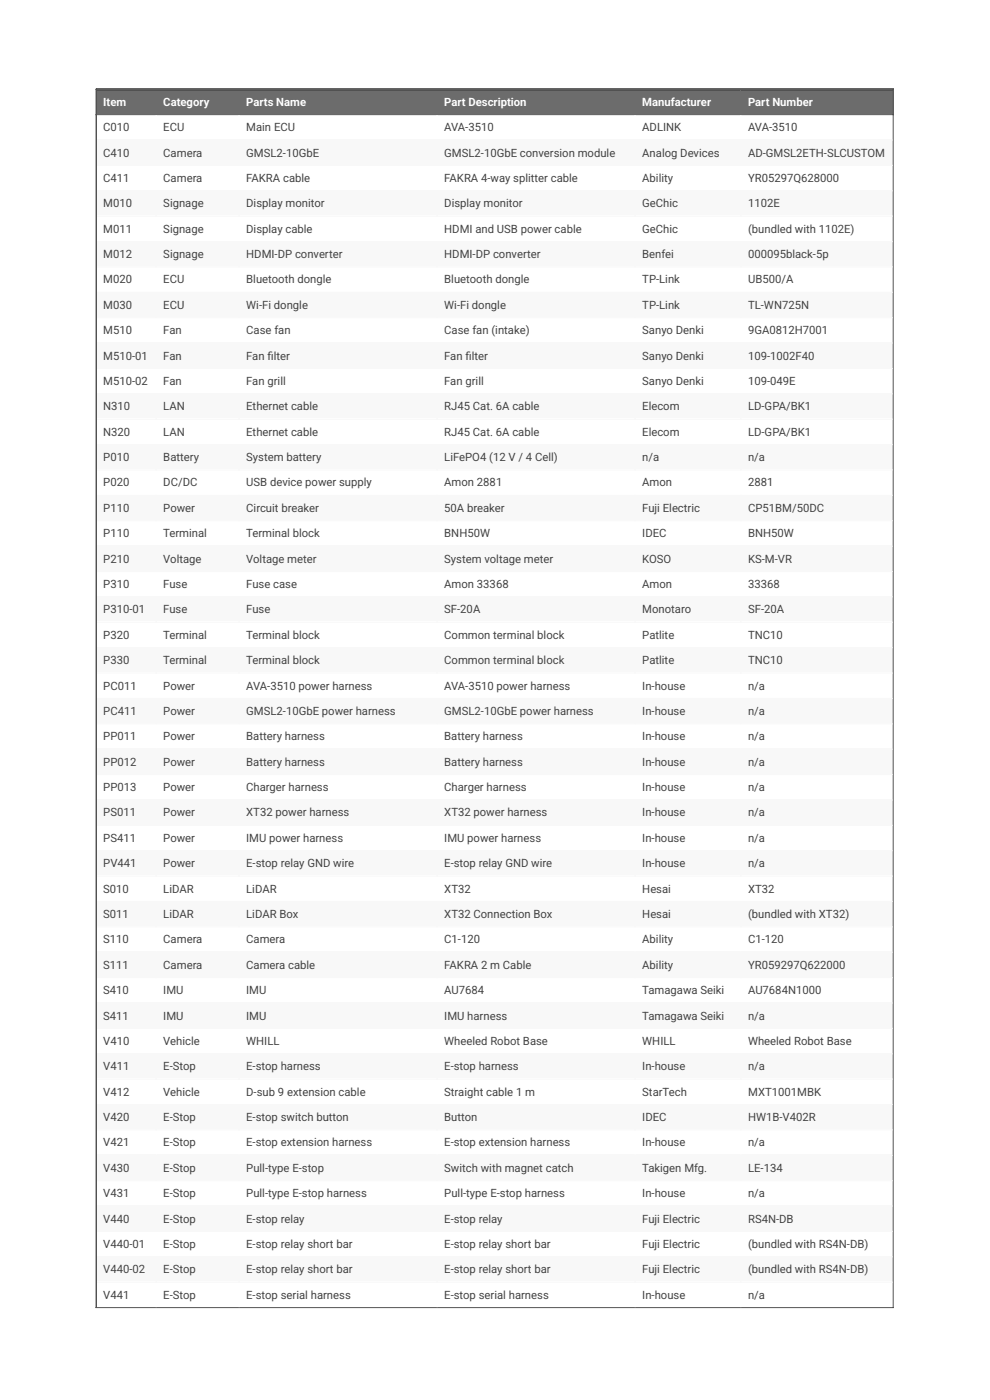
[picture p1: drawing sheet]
<svg xmlns="http://www.w3.org/2000/svg" width="210mm" height="297mm" viewBox="0 0 210 297" stroke-linecap="round" stroke-linejoin="round" font-family="sans-serif">
<defs><g id="words">
<g font-size="2.4" fill="#fff">
<text x="21.9" y="22.5">Item</text>
<text x="34.7" y="22.5">Category</text>
<text x="52.3" y="22.5">Parts Name</text>
<text x="94.3" y="22.5">Part Description</text>
<text x="136.4" y="22.5">Manufacturer</text>
<text x="158.9" y="22.5">Part Number</text>
</g>
<g font-size="2.4" fill="#434343">
<text x="21.9" y="27.9">C010</text>
<text x="34.7" y="27.9">ECU</text>
<text x="52.3" y="27.9">Main ECU</text>
<text x="94.3" y="27.9">AVA-3510</text>
<text x="136.4" y="27.9">ADLINK</text>
<text x="158.9" y="27.9">AVA-3510</text>
<text x="21.9" y="33.2">C410</text>
<text x="34.7" y="33.2">Camera</text>
<text x="52.3" y="33.2">GMSL2-10GbE</text>
<text x="94.3" y="33.2">GMSL2-10GbE conversion module</text>
<text x="136.4" y="33.2">Analog Devices</text>
<text x="158.9" y="33.2">AD-GMSL2ETH-SLCUSTOM</text>
<text x="21.9" y="38.6">C411</text>
<text x="34.7" y="38.6">Camera</text>
<text x="52.3" y="38.6">FAKRA cable</text>
<text x="94.3" y="38.6">FAKRA 4-way splitter cable</text>
<text x="136.4" y="38.6">Ability</text>
<text x="158.9" y="38.6">YR05297Q628000</text>
<text x="21.9" y="44">M010</text>
<text x="34.7" y="44">Signage</text>
<text x="52.3" y="44">Display monitor</text>
<text x="94.3" y="44">Display monitor</text>
<text x="136.4" y="44">GeChic</text>
<text x="158.9" y="44">1102E</text>
<text x="21.9" y="49.4">M011</text>
<text x="34.7" y="49.4">Signage</text>
<text x="52.3" y="49.4">Display cable</text>
<text x="94.3" y="49.4">HDMI and USB power cable</text>
<text x="136.4" y="49.4">GeChic</text>
<text x="158.9" y="49.4">(bundled with 1102E)</text>
<text x="21.9" y="54.8">M012</text>
<text x="34.7" y="54.8">Signage</text>
<text x="52.3" y="54.8">HDMI-DP converter</text>
<text x="94.3" y="54.8">HDMI-DP converter</text>
<text x="136.4" y="54.8">Benfei</text>
<text x="158.9" y="54.8">000095black-5p</text>
<text x="21.9" y="60.2">M020</text>
<text x="21.9" y="65.6">M030</text>
<text x="34.7" y="60.2">ECU</text>
<text x="34.7" y="65.6">ECU</text>
<text x="52.3" y="60.2">Bluetooth dongle</text>
<text x="52.3" y="65.6">Wi-Fi dongle</text>
<text x="94.3" y="60.2">Bluetooth dongle</text>
<text x="94.3" y="65.6">Wi-Fi dongle</text>
<text x="136.4" y="60.2">TP-Link</text>
<text x="136.4" y="65.6">TP-Link</text>
<text x="158.9" y="60.2">UB500/A</text>
<text x="158.9" y="65.6">TL-WN725N</text>
<text x="21.9" y="71">M510</text>
<text x="34.7" y="71">Fan</text>
<text x="52.3" y="71">Case fan</text>
<text x="94.3" y="71">Case fan (intake)</text>
<text x="136.4" y="71">Sanyo Denki</text>
<text x="158.9" y="71">9GA0812H7001</text>
<text x="21.9" y="76.4">M510-01</text>
<text x="34.7" y="76.4">Fan</text>
<text x="52.3" y="76.4">Fan fi lter</text>
<text x="94.3" y="76.4">Fan fi lter</text>
<text x="136.4" y="76.4">Sanyo Denki</text>
<text x="158.9" y="76.4">109-1002F40</text>
<text x="21.9" y="81.8">M510-02</text>
<text x="34.7" y="81.8">Fan</text>
<text x="52.3" y="81.8">Fan grill</text>
<text x="94.3" y="81.8">Fan grill</text>
<text x="136.4" y="81.8">Sanyo Denki</text>
<text x="158.9" y="81.8">109-049E</text>
<text x="21.9" y="87.2">N310</text>
<text x="34.7" y="87.2">LAN</text>
<text x="52.3" y="87.2">Ethernet cable</text>
<text x="94.3" y="87.2">RJ45 Cat. 6A cable</text>
<text x="136.4" y="87.2">Elecom</text>
<text x="158.9" y="87.2">LD-GPA/BK1</text>
<text x="21.9" y="92.5">N320</text>
<text x="34.7" y="92.5">LAN</text>
<text x="52.3" y="92.5">Ethernet cable</text>
<text x="94.3" y="92.5">RJ45 Cat. 6A cable</text>
<text x="136.4" y="92.5">Elecom</text>
<text x="158.9" y="92.5">LD-GPA/BK1</text>
<text x="21.9" y="97.9">P010</text>
<text x="34.7" y="97.9">Battery</text>
<text x="52.3" y="97.9">System battery</text>
<text x="94.3" y="97.9">LiFePO4 (12 V / 4 Cell)</text>
<text x="136.4" y="97.9">n/a</text>
<text x="158.9" y="97.9">n/a</text>
<text x="21.9" y="103.3">P020</text>
<text x="34.7" y="103.3">DC/DC</text>
<text x="52.3" y="103.3">USB device power supply</text>
<text x="94.3" y="103.3">Amon 2881</text>
<text x="136.4" y="103.3">Amon</text>
<text x="158.9" y="103.3">2881</text>
<text x="21.9" y="108.7">P110</text>
<text x="34.7" y="108.7">Power</text>
<text x="52.3" y="108.7">Circuit breaker</text>
<text x="94.3" y="108.7">50A breaker</text>
<text x="136.4" y="108.7">Fuji Electric</text>
<text x="158.9" y="108.7">CP51BM/50DC</text>
<text x="21.9" y="114.1">P110</text>
<text x="21.9" y="119.5">P210</text>
<text x="34.7" y="114.1">Terminal</text>
<text x="34.7" y="119.5">Voltage</text>
<text x="52.3" y="114.1">Terminal block</text>
<text x="52.3" y="119.5">Voltage meter</text>
<text x="94.3" y="114.1">BNH50W</text>
<text x="94.3" y="119.5">System voltage meter</text>
<text x="136.4" y="114.1">IDEC</text>
<text x="136.4" y="119.5">KOSO</text>
<text x="158.9" y="114.1">BNH50W</text>
<text x="158.9" y="119.5">KS-M-VR</text>
<text x="21.9" y="124.9">P310</text>
<text x="34.7" y="124.9">Fuse</text>
<text x="52.3" y="124.9">Fuse case</text>
<text x="94.3" y="124.9">Amon 33368</text>
<text x="136.4" y="124.9">Amon</text>
<text x="158.9" y="124.9">33368</text>
<text x="21.9" y="130.3">P310-01</text>
<text x="34.7" y="130.3">Fuse</text>
<text x="52.3" y="130.3">Fuse</text>
<text x="94.3" y="130.3">SF-20A</text>
<text x="136.4" y="130.3">Monotaro</text>
<text x="158.9" y="130.3">SF-20A</text>
<text x="21.9" y="135.7">P320</text>
<text x="34.7" y="135.7">Terminal</text>
<text x="52.3" y="135.7">Terminal block</text>
<text x="94.3" y="135.7">Common terminal block</text>
<text x="136.4" y="135.7">Patlite</text>
<text x="158.9" y="135.7">TNC10</text>
<text x="21.9" y="141.1">P330</text>
<text x="34.7" y="141.1">Terminal</text>
<text x="52.3" y="141.1">Terminal block</text>
<text x="94.3" y="141.1">Common terminal block</text>
<text x="136.4" y="141.1">Patlite</text>
<text x="158.9" y="141.1">TNC10</text>
<text x="21.9" y="146.5">PC011</text>
<text x="34.7" y="146.5">Power</text>
<text x="52.3" y="146.5">AVA-3510 power harness</text>
<text x="94.3" y="146.5">AVA-3510 power harness</text>
<text x="136.4" y="146.5">In-house</text>
<text x="158.9" y="146.5">n/a</text>
<text x="21.9" y="151.8">PC411</text>
<text x="34.7" y="151.8">Power</text>
<text x="52.3" y="151.8">GMSL2-10GbE power harness</text>
<text x="94.3" y="151.8">GMSL2-10GbE power harness</text>
<text x="136.4" y="151.8">In-house</text>
<text x="158.9" y="151.8">n/a</text>
<text x="21.9" y="157.2">PP011</text>
<text x="34.7" y="157.2">Power</text>
<text x="52.3" y="157.2">Battery harness</text>
<text x="94.3" y="157.2">Battery harness</text>
<text x="136.4" y="157.2">In-house</text>
<text x="158.9" y="157.2">n/a</text>
<text x="21.9" y="162.6">PP012</text>
<text x="34.7" y="162.6">Power</text>
<text x="52.3" y="162.6">Battery harness</text>
<text x="94.3" y="162.6">Battery harness</text>
<text x="136.4" y="162.6">In-house</text>
<text x="158.9" y="162.6">n/a</text>
<text x="21.9" y="168">PP013</text>
<text x="21.9" y="173.4">PS011</text>
<text x="34.7" y="168">Power</text>
<text x="34.7" y="173.4">Power</text>
<text x="52.3" y="168">Charger harness</text>
<text x="52.3" y="173.4">XT32 power harness</text>
<text x="94.3" y="168">Charger harness</text>
<text x="94.3" y="173.4">XT32 power harness</text>
<text x="136.4" y="168">In-house</text>
<text x="136.4" y="173.4">In-house</text>
<text x="158.9" y="168">n/a</text>
<text x="158.9" y="173.4">n/a</text>
<text x="21.9" y="178.8">PS411</text>
<text x="34.7" y="178.8">Power</text>
<text x="52.3" y="178.8">IMU power harness</text>
<text x="94.3" y="178.8">IMU power harness</text>
<text x="136.4" y="178.8">In-house</text>
<text x="158.9" y="178.8">n/a</text>
<text x="21.9" y="184.2">PV441</text>
<text x="34.7" y="184.2">Power</text>
<text x="52.3" y="184.2">E-stop relay GND wire</text>
<text x="94.3" y="184.2">E-stop relay GND wire</text>
<text x="136.4" y="184.2">In-house</text>
<text x="158.9" y="184.2">n/a</text>
<text x="21.9" y="189.6">S010</text>
<text x="34.7" y="189.6">LiDAR</text>
<text x="52.3" y="189.6">LiDAR</text>
<text x="94.3" y="189.6">XT32</text>
<text x="136.4" y="189.6">Hesai</text>
<text x="158.9" y="189.6">XT32</text>
<text x="21.9" y="195">S011</text>
<text x="34.7" y="195">LiDAR</text>
<text x="52.3" y="195">LiDAR Box</text>
<text x="94.3" y="195">XT32 Connection Box</text>
<text x="136.4" y="195">Hesai</text>
<text x="158.9" y="195">(bundled with XT32)</text>
<text x="21.9" y="200.4">S110</text>
<text x="34.7" y="200.4">Camera</text>
<text x="52.3" y="200.4">Camera</text>
<text x="94.3" y="200.4">C1-120</text>
<text x="136.4" y="200.4">Ability</text>
<text x="158.9" y="200.4">C1-120</text>
<text x="21.9" y="205.8">S111</text>
<text x="34.7" y="205.8">Camera</text>
<text x="52.3" y="205.8">Camera cable</text>
<text x="94.3" y="205.8">FAKRA 2 m Cable</text>
<text x="136.4" y="205.8">Ability</text>
<text x="158.9" y="205.8">YR059297Q622000</text>
<text x="21.9" y="211.1">S410</text>
<text x="34.7" y="211.1">IMU</text>
<text x="52.3" y="211.1">IMU</text>
<text x="94.3" y="211.1">AU7684</text>
<text x="136.4" y="211.1">Tamagawa Seiki</text>
<text x="158.9" y="211.1">AU7684N1000</text>
<text x="21.9" y="216.5">S411</text>
<text x="21.9" y="221.9">V410</text>
<text x="34.7" y="216.5">IMU</text>
<text x="34.7" y="221.9">Vehicle</text>
<text x="52.3" y="216.5">IMU</text>
<text x="52.3" y="221.9">WHILL</text>
<text x="94.3" y="216.5">IMU harness</text>
<text x="94.3" y="221.9">Wheeled Robot Base</text>
<text x="136.4" y="216.5">Tamagawa Seiki</text>
<text x="136.4" y="221.9">WHILL</text>
<text x="158.9" y="216.5">n/a</text>
<text x="158.9" y="221.9">Wheeled Robot Base</text>
<text x="21.9" y="227.3">V411</text>
<text x="34.7" y="227.3">E-Stop</text>
<text x="52.3" y="227.3">E-stop harness</text>
<text x="94.3" y="227.3">E-stop harness</text>
<text x="136.4" y="227.3">In-house</text>
<text x="158.9" y="227.3">n/a</text>
<text x="21.9" y="232.7">V412</text>
<text x="34.7" y="232.7">Vehicle</text>
<text x="52.3" y="232.7">D-sub 9 extension cable</text>
<text x="94.3" y="232.7">Straight cable 1 m</text>
<text x="136.4" y="232.7">StarTech</text>
<text x="158.9" y="232.7">MXT1001MBK</text>
<text x="21.9" y="238.1">V420</text>
<text x="34.7" y="238.1">E-Stop</text>
<text x="52.3" y="238.1">E-stop switch button</text>
<text x="94.3" y="238.1">Button</text>
<text x="136.4" y="238.1">IDEC</text>
<text x="158.9" y="238.1">HW1B-V402R</text>
<text x="21.9" y="243.5">V421</text>
<text x="34.7" y="243.5">E-Stop</text>
<text x="52.3" y="243.5">E-stop extension harness</text>
<text x="94.3" y="243.5">E-stop extension harness</text>
<text x="136.4" y="243.5">In-house</text>
<text x="158.9" y="243.5">n/a</text>
<text x="21.9" y="248.9">V430</text>
<text x="34.7" y="248.9">E-Stop</text>
<text x="52.3" y="248.9">Pull-type E-stop</text>
<text x="94.3" y="248.9">Switch with magnet catch</text>
<text x="136.4" y="248.9">Takigen Mfg.</text>
<text x="158.9" y="248.9">LE-134</text>
<text x="21.9" y="254.3">V431</text>
<text x="34.7" y="254.3">E-Stop</text>
<text x="52.3" y="254.3">Pull-type E-stop harness</text>
<text x="94.3" y="254.3">Pull-type E-stop harness</text>
<text x="136.4" y="254.3">In-house</text>
<text x="158.9" y="254.3">n/a</text>
<text x="21.9" y="259.7">V440</text>
<text x="34.7" y="259.7">E-Stop</text>
<text x="52.3" y="259.7">E-stop relay</text>
<text x="94.3" y="259.7">E-stop relay</text>
<text x="136.4" y="259.7">Fuji Electric</text>
<text x="158.9" y="259.7">RS4N-DB</text>
<text x="21.9" y="265.1">V440-01</text>
<text x="34.7" y="265.1">E-Stop</text>
<text x="52.3" y="265.1">E-stop relay short bar</text>
<text x="94.3" y="265.1">E-stop relay short bar</text>
<text x="136.4" y="265.1">Fuji Electric</text>
<text x="158.9" y="265.1">(bundled with RS4N-DB)</text>
<text x="21.9" y="270.4">V440-02</text>
<text x="21.9" y="275.8">V441</text>
<text x="34.7" y="270.4">E-Stop</text>
<text x="34.7" y="275.8">E-Stop</text>
<text x="52.3" y="270.4">E-stop relay short bar</text>
<text x="52.3" y="275.8">E-stop serial harness</text>
<text x="94.3" y="270.4">E-stop relay short bar</text>
<text x="94.3" y="275.8">E-stop serial harness</text>
<text x="136.4" y="270.4">Fuji Electric</text>
<text x="136.4" y="275.8">In-house</text>
<text x="158.9" y="270.4">(bundled with RS4N-DB)</text>
<text x="158.9" y="275.8">n/a</text>
</g>
</g></defs>
<path d="M20.3 18.9h169.5v5.5h-169.5z" fill="#626e7a"/>
<path d="M20.3 24.3h169.5v5.5h-169.5z" fill="#fff"/>
<path d="M20.3 29.7h169.5v5.5h-169.5z" fill="#f6f8f9"/>
<path d="M20.3 35h169.5v5.6h-169.5z" fill="#fff"/>
<path d="M20.3 40.4h169.5v5.6h-169.5z" fill="#f6f8f9"/>
<path d="M20.3 45.8h169.5v5.6h-169.5z" fill="#fff"/>
<path d="M20.3 51.2h169.5v5.6h-169.5z" fill="#f6f8f9"/>
<path d="M20.3 56.6h169.5v5.6h-169.5z" fill="#fff"/>
<path d="M20.3 62h169.5v5.6h-169.5z" fill="#f6f8f9"/>
<path d="M20.3 67.4h169.5v5.6h-169.5z" fill="#fff"/>
<path d="M20.3 72.8h169.5v5.5h-169.5z" fill="#f6f8f9"/>
<path d="M20.3 78.2h169.5v5.5h-169.5z" fill="#fff"/>
<path d="M20.3 83.6h169.5v5.5h-169.5z" fill="#f6f8f9"/>
<path d="M20.3 89h169.5v5.5h-169.5z" fill="#fff"/>
<path d="M20.3 94.3h169.5v5.6h-169.5z" fill="#f6f8f9"/>
<path d="M20.3 99.7h169.5v5.6h-169.5z" fill="#fff"/>
<path d="M20.3 105.1h169.5v5.6h-169.5z" fill="#f6f8f9"/>
<path d="M20.3 110.5h169.5v5.6h-169.5z" fill="#fff"/>
<path d="M20.3 115.9h169.5v5.6h-169.5z" fill="#f6f8f9"/>
<path d="M20.3 121.3h169.5v5.6h-169.5z" fill="#fff"/>
<path d="M20.3 126.7h169.5v5.6h-169.5z" fill="#f6f8f9"/>
<path d="M20.3 132.1h169.5v5.5h-169.5z" fill="#fff"/>
<path d="M20.3 137.5h169.5v5.5h-169.5z" fill="#f6f8f9"/>
<path d="M20.3 142.9h169.5v5.5h-169.5z" fill="#fff"/>
<path d="M20.3 148.3h169.5v5.5h-169.5z" fill="#f6f8f9"/>
<path d="M20.3 153.6h169.5v5.6h-169.5z" fill="#fff"/>
<path d="M20.3 159h169.5v5.6h-169.5z" fill="#f6f8f9"/>
<path d="M20.3 164.4h169.5v5.6h-169.5z" fill="#fff"/>
<path d="M20.3 169.8h169.5v5.6h-169.5z" fill="#f6f8f9"/>
<path d="M20.3 175.2h169.5v5.6h-169.5z" fill="#fff"/>
<path d="M20.3 180.6h169.5v5.6h-169.5z" fill="#f6f8f9"/>
<path d="M20.3 186h169.5v5.6h-169.5z" fill="#fff"/>
<path d="M20.3 191.4h169.5v5.5h-169.5z" fill="#f6f8f9"/>
<path d="M20.3 196.8h169.5v5.5h-169.5z" fill="#fff"/>
<path d="M20.3 202.2h169.5v5.5h-169.5z" fill="#f6f8f9"/>
<path d="M20.3 207.6h169.5v5.5h-169.5z" fill="#fff"/>
<path d="M20.3 212.9h169.5v5.6h-169.5z" fill="#f6f8f9"/>
<path d="M20.3 218.3h169.5v5.6h-169.5z" fill="#fff"/>
<path d="M20.3 223.7h169.5v5.6h-169.5z" fill="#f6f8f9"/>
<path d="M20.3 229.1h169.5v5.6h-169.5z" fill="#fff"/>
<path d="M20.3 234.5h169.5v5.6h-169.5z" fill="#f6f8f9"/>
<path d="M20.3 239.9h169.5v5.6h-169.5z" fill="#fff"/>
<path d="M20.3 245.3h169.5v5.6h-169.5z" fill="#f6f8f9"/>
<path d="M20.3 250.7h169.5v5.6h-169.5z" fill="#fff"/>
<path d="M20.3 256.1h169.5v5.5h-169.5z" fill="#f6f8f9"/>
<path d="M20.3 261.5h169.5v5.5h-169.5z" fill="#fff"/>
<path d="M20.3 266.9h169.5v5.5h-169.5z" fill="#f6f8f9"/>
<path d="M20.3 272.2h169.5v5.6h-169.5z" fill="#fff"/>
<path d="M20.3 19h169.5M20.4 18.9v258.9M20.5 19.1h12.6M20.6 18.9v258.7M33.2 19.1h17.5M50.9 19.1h41.8M92.9 19.1h41.9M135 19.1h22.2M157.4 19.1h32.2M189.7 18.9v258.9M20.3 24.3h169.5M20.3 277.7h169.5" fill="none" stroke="#4a535c" stroke-width=".21"/>
<path d="M33.2 19v5.3M50.8 19v5.3M92.8 19v5.3M134.9 19v5.3M157.3 19v5.3" fill="none" stroke="#626e7a" stroke-width=".21"/>
<g fill="none" stroke="#fff" stroke-width=".21">
<path d="M33.2 24.4v5.3M33.2 35.2v5.2M50.8 24.4v5.3M50.8 35.2v5.2M92.8 24.4v5.3M92.8 35.2v5.2M134.9 24.4v5.3M134.9 35.2v5.2M157.3 24.4v5.3M157.3 35.2v5.2M33.2 46v5.2M33.2 56.8v5.2"/>
<path d="M50.8 46v5.2M50.8 56.8v5.2M92.8 46v5.2M92.8 56.8v5.2M134.9 46v5.2M134.9 56.8v5.2M157.3 46v5.2M157.3 56.8v5.2M33.2 67.6v5.2M33.2 78.3v5.3M50.8 67.6v5.2M50.8 78.3v5.3"/>
<path d="M92.8 67.6v5.2M92.8 78.3v5.3M134.9 67.6v5.2M134.9 78.3v5.3M157.3 67.6v5.2M157.3 78.3v5.3M33.2 89.1v5.2M33.2 99.9v5.2M50.8 89.1v5.2M50.8 99.9v5.2M92.8 89.1v5.2M92.8 99.9v5.2"/>
<path d="M134.9 89.1v5.2M134.9 99.9v5.2M157.3 89.1v5.2M157.3 99.9v5.2M33.2 110.7v5.2M50.8 110.7v5.2M92.8 110.7v5.2M134.9 110.7v5.2M157.3 110.7v5.2M33.2 121.5v5.2M33.2 132.3v5.2M50.8 121.5v5.2"/>
<path d="M50.8 132.3v5.2M92.8 121.5v5.2M92.8 132.3v5.2M134.9 121.5v5.2M134.9 132.3v5.2M157.3 121.5v5.2M157.3 132.3v5.2M33.2 143v5.3M33.2 153.8v5.2M50.8 143v5.3M50.8 153.8v5.2M92.8 143v5.3"/>
<path d="M92.8 153.8v5.2M134.9 143v5.3M134.9 153.8v5.2M157.3 143v5.3M157.3 153.8v5.2M33.2 164.6v5.2M33.2 175.4v5.2M50.8 164.6v5.2M50.8 175.4v5.2M92.8 164.6v5.2M92.8 175.4v5.2M134.9 164.6v5.2"/>
<path d="M134.9 175.4v5.2M157.3 164.6v5.2M157.3 175.4v5.2M33.2 186.2v5.2M33.2 196.9v5.3M50.8 186.2v5.2M50.8 196.9v5.3M92.8 186.2v5.2M92.8 196.9v5.3M134.9 186.2v5.2M134.9 196.9v5.3M157.3 186.2v5.2"/>
<path d="M157.3 196.9v5.3M33.2 207.7v5.2M33.2 218.5v5.2M50.8 207.7v5.2M50.8 218.5v5.2M92.8 207.7v5.2M92.8 218.5v5.2M134.9 207.7v5.2M134.9 218.5v5.2M157.3 207.7v5.2M157.3 218.5v5.2M33.2 229.3v5.2"/>
<path d="M50.8 229.3v5.2M92.8 229.3v5.2M134.9 229.3v5.2M157.3 229.3v5.2M33.2 240.1v5.2M33.2 250.9v5.2M50.8 240.1v5.2M50.8 250.9v5.2M92.8 240.1v5.2M92.8 250.9v5.2M134.9 240.1v5.2M134.9 250.9v5.2"/>
<path d="M157.3 240.1v5.2M157.3 250.9v5.2M33.2 261.6v5.3M33.2 272.4v5.2M50.8 261.6v5.3M50.8 272.4v5.2M92.8 261.6v5.3M92.8 272.4v5.2M134.9 261.6v5.3M134.9 272.4v5.2M157.3 261.6v5.3M157.3 272.4v5.2"/>
</g>
<g fill="none" stroke="#f6f8f9" stroke-width=".21">
<path d="M20.5 29.7h169.1M20.5 35.1h169.1M33.2 29.7v5.5M50.8 29.7v5.5M92.8 29.7v5.5M134.9 29.7v5.5M157.3 29.7v5.5M20.5 40.5h169.1M20.5 45.9h169.1M20.5 51.3h169.1M20.5 56.7h169.1M33.2 40.4v5.6"/>
<path d="M33.2 51.2v5.6M50.8 40.4v5.6M50.8 51.2v5.6M92.8 40.4v5.6M92.8 51.2v5.6M134.9 40.4v5.6M134.9 51.2v5.6M157.3 40.4v5.6M157.3 51.2v5.6M20.5 62.1h169.1M20.5 67.5h169.1M20.5 72.9h169.1"/>
<path d="M20.5 78.3h169.1M33.2 62v5.6M33.2 72.8v5.5M50.8 62v5.6M50.8 72.8v5.5M92.8 62v5.6M92.8 72.8v5.5M134.9 62v5.6M134.9 72.8v5.5M157.3 62v5.6M157.3 72.8v5.5M20.5 83.6h169.1"/>
<path d="M20.5 89h169.1M20.5 94.4h169.1M20.5 99.8h169.1M33.2 83.6v5.5M33.2 94.3v5.6M50.8 83.6v5.5M50.8 94.3v5.6M92.8 83.6v5.5M92.8 94.3v5.6M134.9 83.6v5.5M134.9 94.3v5.6M157.3 83.6v5.5"/>
<path d="M157.3 94.3v5.6M20.5 105.2h169.1M20.5 110.6h169.1M20.5 116h169.1M33.2 105.1v5.6M33.2 115.9v5.6M50.8 105.1v5.6M50.8 115.9v5.6M92.8 105.1v5.6M92.8 115.9v5.6M134.9 105.1v5.6M134.9 115.9v5.6"/>
<path d="M157.3 105.1v5.6M157.3 115.9v5.6M20.5 121.4h169.1M20.5 126.8h169.1M20.5 132.2h169.1M20.5 137.6h169.1M33.2 126.7v5.6M33.2 137.5v5.5M50.8 126.7v5.6M50.8 137.5v5.5M92.8 126.7v5.6M92.8 137.5v5.5"/>
<path d="M134.9 126.7v5.6M134.9 137.5v5.5M157.3 126.7v5.6M157.3 137.5v5.5M20.5 143h169.1M20.5 148.3h169.1M20.5 153.7h169.1M20.5 159.1h169.1M33.2 148.3v5.5M33.2 159v5.6M50.8 148.3v5.5M50.8 159v5.6"/>
<path d="M92.8 148.3v5.5M92.8 159v5.6M134.9 148.3v5.5M134.9 159v5.6M157.3 148.3v5.5M157.3 159v5.6M20.5 164.5h169.1M20.5 169.9h169.1M20.5 175.3h169.1M33.2 169.8v5.6M50.8 169.8v5.6M92.8 169.8v5.6"/>
<path d="M134.9 169.8v5.6M157.3 169.8v5.6M20.5 180.7h169.1M20.5 186.1h169.1M20.5 191.5h169.1M20.5 196.9h169.1M33.2 180.6v5.6M33.2 191.4v5.5M50.8 180.6v5.6M50.8 191.4v5.5M92.8 180.6v5.6M92.8 191.4v5.5"/>
<path d="M134.9 180.6v5.6M134.9 191.4v5.5M157.3 180.6v5.6M157.3 191.4v5.5M20.5 202.3h169.1M20.5 207.6h169.1M20.5 213h169.1M20.5 218.4h169.1M33.2 202.2v5.5M33.2 212.9v5.6M50.8 202.2v5.5M50.8 212.9v5.6"/>
<path d="M92.8 202.2v5.5M92.8 212.9v5.6M134.9 202.2v5.5M134.9 212.9v5.6M157.3 202.2v5.5M157.3 212.9v5.6M20.5 223.8h169.1M20.5 229.2h169.1M20.5 234.6h169.1M20.5 240h169.1M33.2 223.7v5.6M33.2 234.5v5.6"/>
<path d="M50.8 223.7v5.6M50.8 234.5v5.6M92.8 223.7v5.6M92.8 234.5v5.6M134.9 223.7v5.6M134.9 234.5v5.6M157.3 223.7v5.6M157.3 234.5v5.6M20.5 245.4h169.1M20.5 250.8h169.1M20.5 256.2h169.1M33.2 245.3v5.6"/>
<path d="M33.2 256.1v5.5M50.8 245.3v5.6M50.8 256.1v5.5M92.8 245.3v5.6M92.8 256.1v5.5M134.9 245.3v5.6M134.9 256.1v5.5M157.3 245.3v5.6M157.3 256.1v5.5M20.5 261.6h169.1M20.5 266.9h169.1M20.5 272.3h169.1"/>
<path d="M33.2 266.9v5.5M50.8 266.9v5.5M92.8 266.9v5.5M134.9 266.9v5.5M157.3 266.9v5.5"/>
</g>
<use href="#words"/>
</svg>
